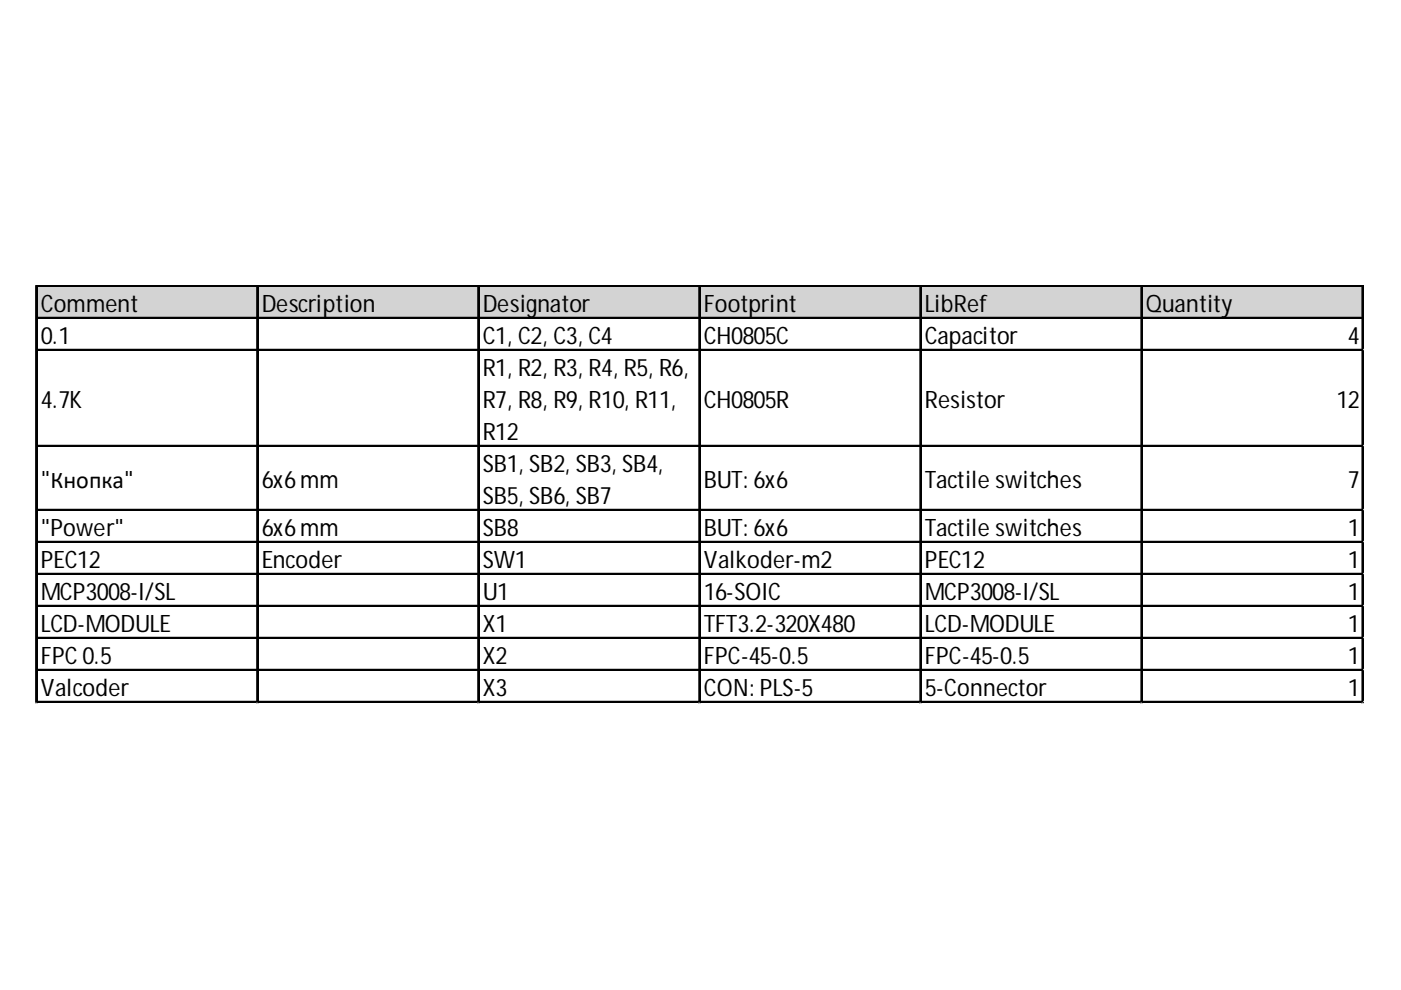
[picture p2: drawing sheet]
<svg xmlns="http://www.w3.org/2000/svg" width="297mm" height="210mm" viewBox="0 0 297 210" stroke-linecap="round" stroke-linejoin="round" font-family="sans-serif">
<defs><g id="words">
<g font-size="5.1">
<text x="8.6" y="66.1">Comment</text>
<text x="55.5" y="66.1">Description</text>
<text x="102.4" y="66.1">Designator</text>
<text x="149.2" y="66.1">Footprint</text>
<text x="196.1" y="66.1">LibRef</text>
<text x="243" y="66.1">Quantity</text>
<text x="8.6" y="72.9">0.1</text>
<text x="102.4" y="72.9">C1, C2, C3, C4</text>
<text x="149.2" y="72.9">CH0805C</text>
<text x="196.1" y="72.9">Capacitor</text>
<text x="285.8" y="72.9">4</text>
<text x="102.4" y="79.6">R1, R2, R3, R4, R5, R6,</text>
<text x="8.6" y="86.4">4.7K</text>
<text x="102.4" y="86.4">R7, R8, R9, R10, R11,</text>
<text x="149.2" y="86.4">CH0805R</text>
<text x="196.1" y="86.4">Resistor</text>
<text x="283.4" y="86.4">12</text>
<text x="102.4" y="93.2">R12</text>
<text x="102.4" y="100">SB1, SB2, SB3, SB4,</text>
<text x="8.6" y="103.4">&quot;Кнопка&quot;</text>
<text x="55.5" y="103.4">6x6mm</text>
<text x="102.4" y="106.8">SB5, SB6, SB7</text>
<text x="149.2" y="103.4">BUT: 6x6</text>
<text x="196.1" y="103.4">Tactilesw</text>
<text x="216.8" y="103.4">itches</text>
<text x="285.8" y="103.4">7</text>
<text x="8.6" y="113.6">&quot;Powr</text>
<text x="19.8" y="113.6">e &quot;</text>
<text x="55.5" y="113.6">6x6mm</text>
<text x="102.4" y="113.6">SB8</text>
<text x="149.2" y="113.6">BUT: 6x6</text>
<text x="196.1" y="113.6">Tactilesw</text>
<text x="216.8" y="113.6">itches</text>
<text x="285.8" y="113.6">1</text>
<text x="8.6" y="120.3">PEC12</text>
<text x="55.5" y="120.3">Encoder</text>
<text x="102.4" y="120.3">SW1</text>
<text x="149.2" y="120.3">Valkoder-m2</text>
<text x="196.1" y="120.3">PEC12</text>
<text x="285.8" y="120.3">1</text>
<text x="8.6" y="127.1">MCP3008-I/SL</text>
<text x="102.4" y="127.1">U1</text>
<text x="149.2" y="127.1">16-SOIC</text>
<text x="196.1" y="127.1">MCP3008-I/SL</text>
<text x="285.8" y="127.1">1</text>
<text x="8.6" y="133.9">LCD-MODULE</text>
<text x="102.4" y="133.9">X1</text>
<text x="149.2" y="133.9">TFT3.2-320X480</text>
<text x="196.1" y="133.9">LCD-MODULE</text>
<text x="285.8" y="133.9">1</text>
<text x="8.6" y="140.7">FPC0.5</text>
<text x="102.4" y="140.7">X2</text>
<text x="149.2" y="140.7">FPC-45-0.5</text>
<text x="196.1" y="140.7">FPC-45-0.5</text>
<text x="285.8" y="140.7">1</text>
<text x="8.6" y="147.5">Valcoder</text>
<text x="102.4" y="147.5">X3</text>
<text x="149.2" y="147.5">CON: PLS-5</text>
<text x="196.1" y="147.5">5-Connector</text>
<text x="285.8" y="147.5">1</text>
</g>
</g></defs>
<path d="M7.9 60.8h281.3v6.9h-281.3z" fill="#d3d3d3"/>
<g fill="none" stroke="#000" stroke-width=".34">
<path d="M7.6 60.5v88.6M7.8 60.5v88.6M8 60.5h281.2M8 60.7h281.2M8 67.3h281.2M8 67.5h281.2M8 74.1h281.2M8 74.3h281.2M54.5 60.9v88.2M54.7 60.9v88.2M101.3 60.9v88.2M101.5 60.9v88.2"/>
<path d="M148.2 60.9v88.2M148.4 60.9v88.2M195.1 60.9v88.2M195.3 60.9v88.2M242 60.9v88.2M242.1 60.9v88.2M288.8 60.9v88.2M289 60.9v88.2M8 94.5h281.2M8 94.6h281.2M8 108h281.2M8 108.2h281.2"/>
<path d="M8 114.8h281.2M8 115h281.2M8 121.6h281.2M8 121.8h281.2M8 128.4h281.2M8 128.6h281.2M8 135.2h281.2M8 135.3h281.2M8 142h281.2M8 142.1h281.2M8 148.7h281.2M8 148.9h281.2"/>
</g>
<path d="M7.6 149.1h.1" fill="none" stroke="#d4d4d4" stroke-width=".34"/>
<path d="M7.6 149.1h.4z" fill="#d4d4d4"/>
<path d="M54.5 149.1h.1" fill="none" stroke="#d4d4d4" stroke-width=".34"/>
<path d="M54.5 149.1h.3z" fill="#d4d4d4"/>
<path d="M101.3 149.1h.1" fill="none" stroke="#d4d4d4" stroke-width=".34"/>
<path d="M101.3 149.1h.4z" fill="#d4d4d4"/>
<path d="M148.2 149.1h.1" fill="none" stroke="#d4d4d4" stroke-width=".34"/>
<path d="M148.2 149.1h.4z" fill="#d4d4d4"/>
<path d="M195.1 149.1h.1" fill="none" stroke="#d4d4d4" stroke-width=".34"/>
<path d="M195.1 149.1h.3z" fill="#d4d4d4"/>
<path d="M242 149.1h.1" fill="none" stroke="#d4d4d4" stroke-width=".34"/>
<path d="M242 149.1h.3z" fill="#d4d4d4"/>
<path d="M288.8 149.1h.1" fill="none" stroke="#d4d4d4" stroke-width=".34"/>
<path d="M288.8 149.1h.4z" fill="#d4d4d4"/>
<path d="M289.2 74.1h.1" fill="none" stroke="#d4d4d4" stroke-width=".34"/>
<path d="M289.2 74.1v.4z" fill="#d4d4d4"/>
<path d="M289.2 94.5h.1" fill="none" stroke="#d4d4d4" stroke-width=".34"/>
<path d="M289.2 94.5v.3z" fill="#d4d4d4"/>
<path d="M289.2 108h.1" fill="none" stroke="#d4d4d4" stroke-width=".34"/>
<path d="M289.2 108v.4z" fill="#d4d4d4"/>
<path d="M289.2 114.8h.1" fill="none" stroke="#d4d4d4" stroke-width=".34"/>
<path d="M289.2 114.8v.4z" fill="#d4d4d4"/>
<path d="M289.2 121.6h.1" fill="none" stroke="#d4d4d4" stroke-width=".34"/>
<path d="M289.2 121.6v.3z" fill="#d4d4d4"/>
<path d="M289.2 128.4h.1" fill="none" stroke="#d4d4d4" stroke-width=".34"/>
<path d="M289.2 128.4v.3z" fill="#d4d4d4"/>
<path d="M289.2 135.2h.1" fill="none" stroke="#d4d4d4" stroke-width=".34"/>
<path d="M289.2 135.2v.3z" fill="#d4d4d4"/>
<path d="M289.2 142h.1" fill="none" stroke="#d4d4d4" stroke-width=".34"/>
<path d="M289.2 142v.3z" fill="#d4d4d4"/>
<path d="M289.2 148.7h.1" fill="none" stroke="#d4d4d4" stroke-width=".34"/>
<path d="M289.2 148.7v.4z" fill="#d4d4d4"/>
<use href="#words"/>
</svg>
